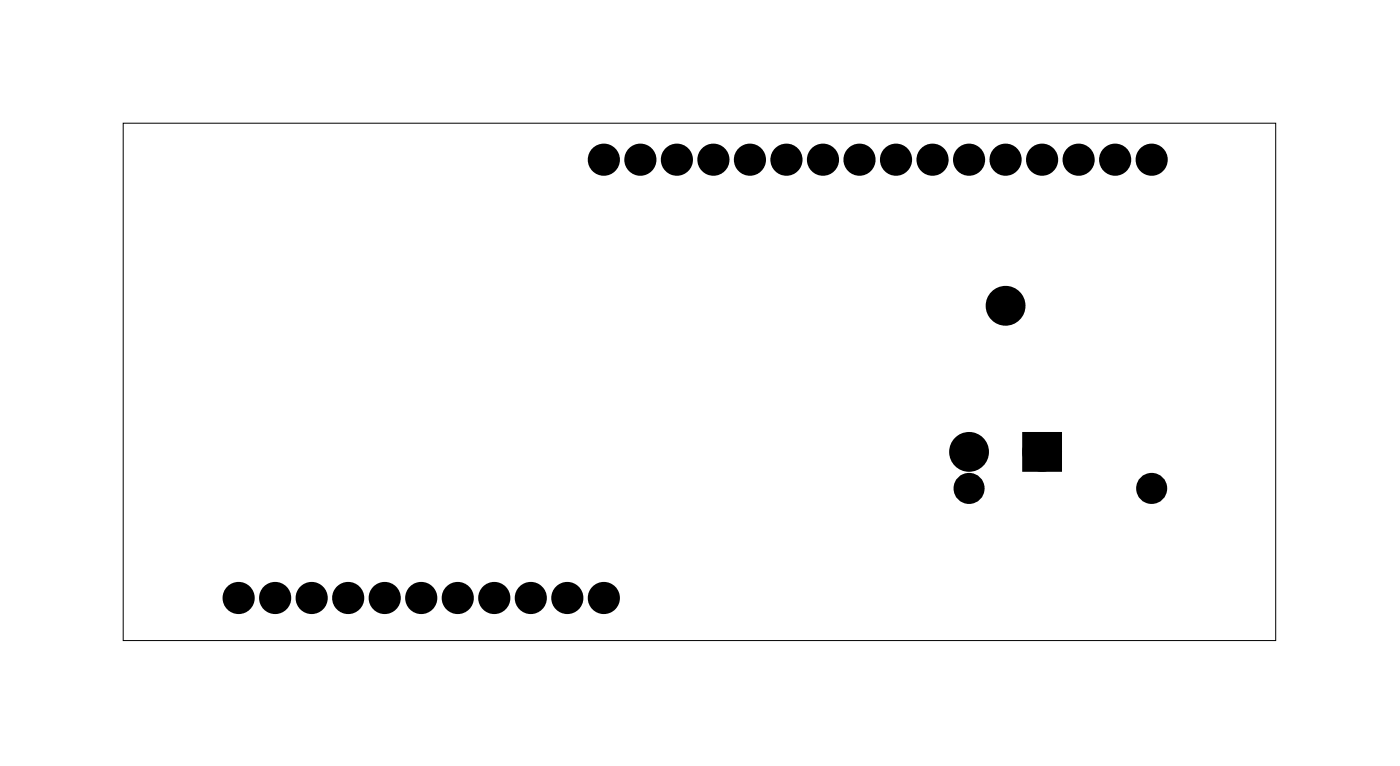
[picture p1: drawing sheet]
<svg xmlns="http://www.w3.org/2000/svg" width="97mm" height="53mm" viewBox="0 0 97 53" stroke-linecap="round" stroke-linejoin="round" font-family="sans-serif">
<path d="M8.6 8.6h80.1v35.9h-80.1z" fill="none" stroke="#000" stroke-width=".07"/>
<g fill="#000">
<circle cx="42" cy="11.1" r=".74"/>
<circle cx="44.5" cy="11.1" r=".74"/>
<circle cx="47.1" cy="11.1" r=".74"/>
<circle cx="49.6" cy="11.1" r=".74"/>
<circle cx="52.2" cy="11.1" r=".74"/>
<circle cx="54.7" cy="11.1" r=".74"/>
<circle cx="57.2" cy="11.1" r=".74"/>
<circle cx="59.8" cy="11.1" r=".74"/>
<circle cx="62.3" cy="11.1" r=".74"/>
<circle cx="64.9" cy="11.1" r=".74"/>
<circle cx="67.4" cy="11.1" r=".74"/>
<circle cx="69.9" cy="11.1" r=".74"/>
<circle cx="72.5" cy="11.1" r=".74"/>
<circle cx="75" cy="11.1" r=".74"/>
<circle cx="77.6" cy="11.1" r=".74"/>
<circle cx="80.1" cy="11.1" r=".74"/>
<circle cx="67.4" cy="31.4" r=".89"/>
<circle cx="67.4" cy="34" r=".7"/>
<circle cx="69.9" cy="21.3" r=".89"/>
<circle cx="72.5" cy="31.4" r=".89"/>
<circle cx="80.1" cy="34" r=".7"/>
<circle cx="16.6" cy="41.6" r=".74"/>
<circle cx="19.1" cy="41.6" r=".74"/>
<circle cx="21.7" cy="41.6" r=".74"/>
<circle cx="24.2" cy="41.6" r=".74"/>
<circle cx="26.8" cy="41.6" r=".74"/>
<circle cx="29.3" cy="41.6" r=".74"/>
<circle cx="31.8" cy="41.6" r=".74"/>
<circle cx="34.4" cy="41.6" r=".74"/>
<circle cx="36.9" cy="41.6" r=".74"/>
<circle cx="39.5" cy="41.6" r=".74"/>
<circle cx="42" cy="41.6" r=".74"/>
</g>
<g fill="none" stroke="#000" stroke-width=".76" stroke-linecap="butt">
<circle cx="42" cy="11.1" r=".74"/>
<circle cx="44.5" cy="11.1" r=".74"/>
<circle cx="47.1" cy="11.1" r=".74"/>
<circle cx="49.6" cy="11.1" r=".74"/>
<circle cx="52.2" cy="11.1" r=".74"/>
<circle cx="54.7" cy="11.1" r=".74"/>
<circle cx="57.2" cy="11.1" r=".74"/>
<circle cx="59.8" cy="11.1" r=".74"/>
<circle cx="62.3" cy="11.1" r=".74"/>
<circle cx="64.9" cy="11.1" r=".74"/>
<circle cx="67.4" cy="11.1" r=".74"/>
<circle cx="69.9" cy="11.1" r=".74"/>
<circle cx="72.5" cy="11.1" r=".74"/>
<circle cx="75" cy="11.1" r=".74"/>
<circle cx="77.6" cy="11.1" r=".74"/>
<circle cx="80.1" cy="11.1" r=".74"/>
<circle cx="67.4" cy="34" r=".7"/>
<circle cx="80.1" cy="34" r=".7"/>
<circle cx="16.6" cy="41.6" r=".74"/>
<circle cx="19.1" cy="41.6" r=".74"/>
<circle cx="21.7" cy="41.6" r=".74"/>
<circle cx="24.2" cy="41.6" r=".74"/>
<circle cx="26.8" cy="41.6" r=".74"/>
<circle cx="29.3" cy="41.6" r=".74"/>
<circle cx="31.8" cy="41.6" r=".74"/>
<circle cx="34.4" cy="41.6" r=".74"/>
<circle cx="36.9" cy="41.6" r=".74"/>
<circle cx="39.5" cy="41.6" r=".74"/>
<circle cx="42" cy="41.6" r=".74"/>
</g>
<g fill="none" stroke="#000" stroke-width=".99" stroke-linecap="butt">
<path d="M71.6 30.5h1.8v1.8h-1.8z"/>
<circle cx="67.4" cy="31.4" r=".89"/>
<circle cx="69.9" cy="21.3" r=".89"/>
<circle cx="72.5" cy="31.4" r=".89"/>
</g>
<path d="M71.6 30.5h1.8v1.8h-1.8z" fill="#000"/>
</svg>
